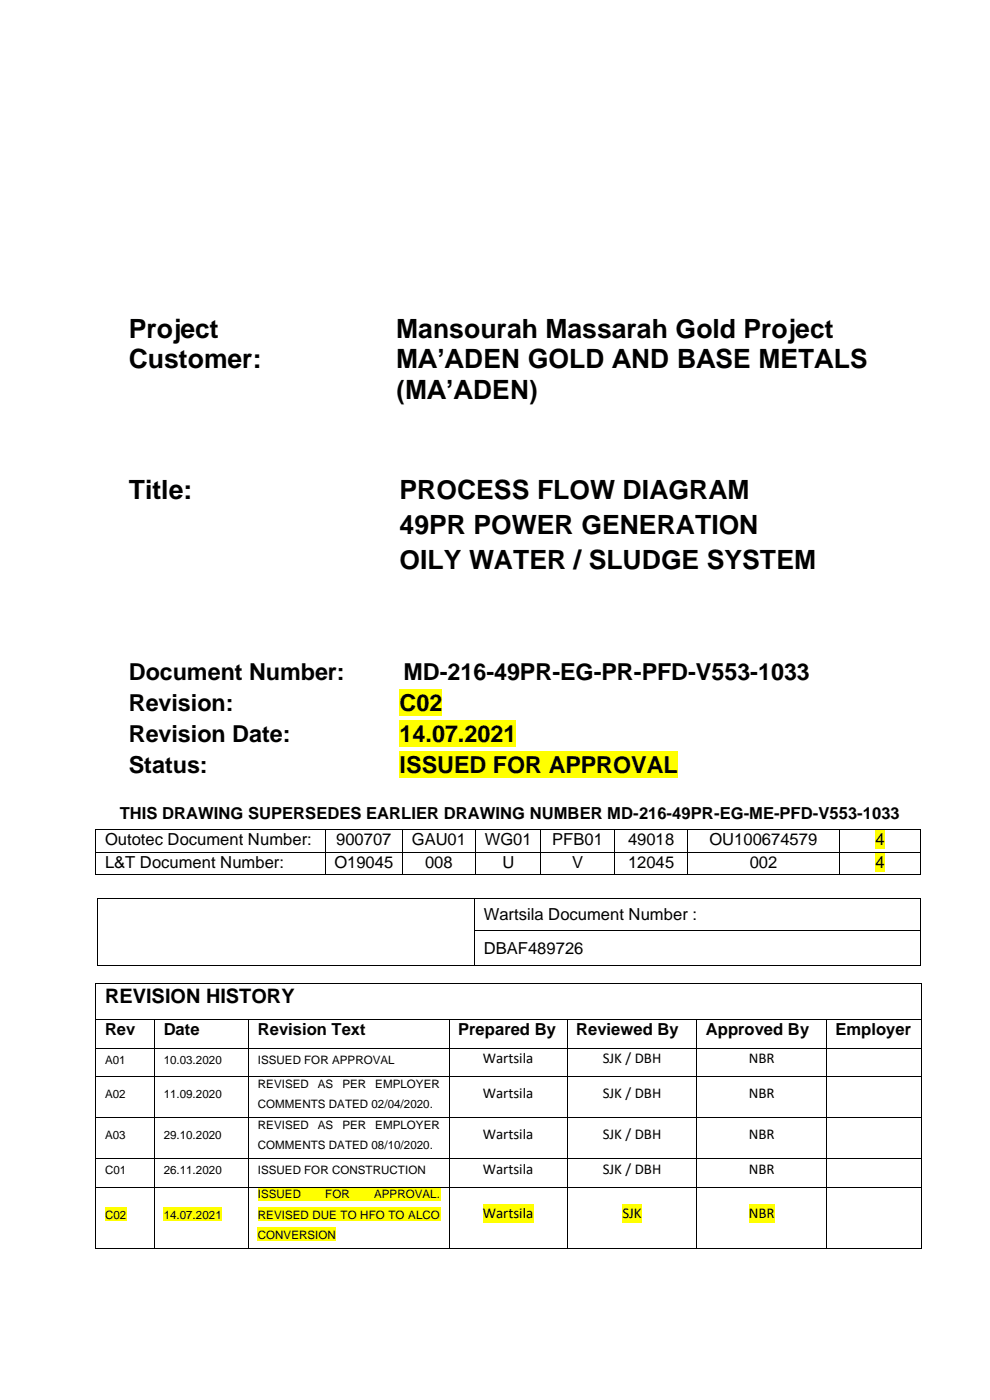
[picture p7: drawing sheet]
<svg xmlns="http://www.w3.org/2000/svg" width="210mm" height="297mm" viewBox="0 0 210 297" stroke-linecap="round" stroke-linejoin="round" font-family="sans-serif">
<defs><g id="words">
<g font-size="5.6">
<text x="27.3" y="71.6">Project</text>
<text x="84" y="71.6">Mansourah Massarah Gold Project</text>
<text x="27.3" y="78.1">Customer:</text>
<text x="84" y="78.1">MA’ADEN GOLD AND BASE METALS</text>
<text x="84" y="84.6">(MA’ADEN)</text>
<text x="27.3" y="105.9">Title:</text>
<text x="84.8" y="105.9">PROCESS FLOW DIAGRAM</text>
<text x="84.8" y="113.3">49PR POWER GENERATION</text>
<text x="84.8" y="120.8">OILY WATER / SLUDGE SYSTEM</text>
</g>
<g font-size="5">
<text x="27.3" y="144.4">Document Number:</text>
<text x="85.6" y="144.4">MD-216-49PR-EG-PR-PFD-V553-1033</text>
<text x="27.3" y="150.9">Revision:</text>
<text x="84.8" y="150.9">C02</text>
<text x="27.3" y="157.5">Revision Date:</text>
<text x="84.8" y="157.5">14.07.2021</text>
<text x="27.3" y="164">Status:</text>
<text x="84.8" y="164">I</text>
<text x="86.2" y="164">SSUED FOR APPROVAL</text>
</g>
<text font-size="4.2" x="22.3" y="212.8">REVISION HISTORY</text>
<g font-size="3.5">
<text x="25.4" y="173.7">THIS DRAWING SUPERSEDES EARLIER DRAWING NUMBER MD-216-49PR-EG-ME-PFD-V553-1033</text>
<text x="22.3" y="179.3">Outotec Document Number:</text>
<text x="71.3" y="179.3">900707</text>
<text x="87.4" y="179.3">GAU01</text>
<text x="102.8" y="179.3">WG01</text>
<text x="117.2" y="179.3">PFB01</text>
<text x="133.2" y="179.3">49018</text>
<text x="150.5" y="179.3">OU100674579</text>
<text x="185.7" y="179.3">4</text>
<text x="22.3" y="184.2">L&amp;T Document Number:</text>
<text x="70.9" y="184.2">O19045</text>
<text x="90.2" y="184.2">008</text>
<text x="106.6" y="184.2">U</text>
<text x="121.4" y="184.2">V</text>
<text x="133.2" y="184.2">12045</text>
<text x="159" y="184.2">002</text>
<text x="185.7" y="184.2">4</text>
<text x="102.6" y="195.3">Wartsila Document Number :</text>
<text x="102.6" y="202.3">DBAF489726</text>
<text x="22.3" y="219.7">Rev</text>
<text x="34.7" y="219.7">Date</text>
<text x="54.7" y="219.7">Revision Text</text>
<text x="97.2" y="219.7">Prepared By</text>
<text x="122.2" y="219.7">Reviewed By</text>
<text x="149.8" y="219.7">Approved By</text>
<text x="177.2" y="219.7">Employer</text>
</g>
<g font-size="3.2">
<text x="102.4" y="225.6">Wartsila</text>
<text x="127.9" y="225.6">SJK / DBH</text>
<text x="158.9" y="225.6">NBR</text>
<text x="102.4" y="233">Wartsila</text>
<text x="127.9" y="233">SJK / DBH</text>
<text x="158.9" y="233">NBR</text>
<text x="102.4" y="241.6">Wartsila</text>
<text x="127.9" y="241.6">SJK / DBH</text>
<text x="158.9" y="241.6">NBR</text>
<text x="102.4" y="249">Wartsila</text>
<text x="127.9" y="249">SJK / DBH</text>
<text x="158.9" y="249">NBR</text>
<text x="102.4" y="258.5">Wartsila</text>
<text x="132" y="258.5">SJK</text>
<text x="158.9" y="258.5">NBR</text>
</g>
<g font-size="2.5">
<text x="22.3" y="225.7">A01</text>
<text x="34.7" y="225.7">10.03.2020</text>
<text x="54.7" y="225.7">ISSUED FOR APPROVAL</text>
<text x="22.3" y="233">A02</text>
<text x="34.7" y="233">11.09.2020</text>
<text x="54.7" y="230.9">REVISED</text>
<text x="67.4" y="230.9">AS</text>
<text x="72.6" y="230.9">PER</text>
<text x="79.6" y="230.9">EMPLOYER</text>
<text x="54.7" y="235.2">COMMENTS DATED 02/04/2020.</text>
<text x="54.7" y="239.6">REVISED</text>
<text x="67.4" y="239.6">AS</text>
<text x="72.6" y="239.6">PER</text>
<text x="79.6" y="239.6">EMPLOYER</text>
<text x="22.3" y="241.8">A03</text>
<text x="34.7" y="241.8">29.10.2020</text>
<text x="54.7" y="243.9">COMMENTS DATED 08/10/2020.</text>
<text x="22.3" y="249.1">C01</text>
<text x="34.7" y="249.1">26.11.2020</text>
<text x="54.7" y="249.1">ISSUED FOR CONSTRUCTION</text>
<text x="54.7" y="254.3">ISSUED</text>
<text x="69" y="254.3">FOR</text>
<text x="79.4" y="254.3">APPROVAL.</text>
<text x="22.3" y="258.6">C02</text>
<text x="34.7" y="258.6">14.07.2021</text>
<text x="54.7" y="258.6">REVISED DUE TO HFO TO ALCO</text>
<text x="54.7" y="262.8">CONVERSION</text>
</g>
</g></defs>
<path d="M84.8 146.3h9v5.7h-9z" fill-rule="evenodd" fill="#ff0"/>
<g fill="#fff">
<path d="M25.4 152.8h57.5v6.6h-57.5z" fill-rule="evenodd"/>
<path d="M27.3 152.8h53.7v6.6h-53.7z" fill-rule="evenodd"/>
</g>
<path d="M84.8 152.8h24.7v5.7h-24.7z" fill-rule="evenodd" fill="#ff0"/>
<g fill="#fff">
<path d="M25.4 159.4h57.5v6.5h-57.5z" fill-rule="evenodd"/>
<path d="M27.3 159.4h53.7v6.5h-53.7z" fill-rule="evenodd"/>
</g>
<path d="M84.8 159.4h58.9v5.7h-58.9z" fill-rule="evenodd" fill="#ff0"/>
<g fill="#000">
<path d="M20.5 190.6h.2v.2h-.2z" fill-rule="evenodd"/>
<path d="M20.5 190.6h.2v.2h-.2z" fill-rule="evenodd"/>
<path d="M20.5 197.3h.2v.1h-.2z" fill-rule="evenodd"/>
<path d="M100.6 190.6h.2v.2h-.2z" fill-rule="evenodd"/>
<path d="M100.6 197.3h.2v.1h-.2z" fill-rule="evenodd"/>
<path d="M195.2 190.6h.2v.2h-.2z" fill-rule="evenodd"/>
<path d="M195.2 190.6h.2v.2h-.2z" fill-rule="evenodd"/>
<path d="M195.2 197.3h.2v.1h-.2z" fill-rule="evenodd"/>
<path d="M20.5 204.7h.2v.2h-.2z" fill-rule="evenodd"/>
<path d="M20.5 204.7h.2v.2h-.2z" fill-rule="evenodd"/>
<path d="M100.6 204.7h.2v.2h-.2z" fill-rule="evenodd"/>
<path d="M195.2 204.7h.2v.2h-.2z" fill-rule="evenodd"/>
<path d="M195.2 204.7h.2v.2h-.2z" fill-rule="evenodd"/>
</g>
<path d="M20.6 190.8v6.5M20.6 197.4v7.3M20.7 190.7h79.9M100.7 190.8v6.5M100.7 197.4v7.3M100.8 190.7h94.4M100.8 197.3h94.4M195.3 190.8v6.5M195.3 197.4v7.3M20.7 204.8h79.9M100.8 204.8h94.4" fill="none" stroke="#000" stroke-width=".21"/>
<path d="M185.7 176h2v4.1h-2z" fill-rule="evenodd" fill="#ff0"/>
<g fill="#000">
<path d="M20.3 175.9h.1v.1h-.1z" fill-rule="evenodd"/>
<path d="M20.3 175.9h.1v.1h-.1z" fill-rule="evenodd"/>
<path d="M68.9 175.9h.2v.1h-.2z" fill-rule="evenodd"/>
<path d="M85.3 175.9h.1v.1h-.1z" fill-rule="evenodd"/>
<path d="M100.9 175.9h.1v.1h-.1z" fill-rule="evenodd"/>
<path d="M114.7 175.9h.1v.1h-.1z" fill-rule="evenodd"/>
<path d="M130.3 175.9h.2v.1h-.2z" fill-rule="evenodd"/>
<path d="M145.9 175.9h.1v.1h-.1z" fill-rule="evenodd"/>
<path d="M177.9 175.9h.2v.1h-.2z" fill-rule="evenodd"/>
<path d="M195.3 175.9h.1v.1h-.1z" fill-rule="evenodd"/>
<path d="M195.3 175.9h.1v.1h-.1z" fill-rule="evenodd"/>
</g>
<g fill="none" stroke="#000" stroke-width=".21">
<path d="M20.4 176v4.7M20.4 176h48.5M69 176v4.7M69.1 176h16.2M85.4 176v4.7M85.4 176h15.5M100.9 176v4.7M101 176h13.7M114.7 176v4.7M114.8 176h15.5M130.4 176v4.7M130.5 176h15.4"/>
<path d="M145.9 176v4.7M146 176h31.9M178 176v4.7M178.1 176h17.2M195.4 176v4.7"/>
</g>
<path d="M185.7 180.9h2v4.1h-2z" fill-rule="evenodd" fill="#ff0"/>
<g fill="#000">
<path d="M20.3 180.7h.1v.2h-.1z" fill-rule="evenodd"/>
<path d="M20.3 185.6h.1v.1h-.1z" fill-rule="evenodd"/>
<path d="M20.3 185.6h.1v.1h-.1z" fill-rule="evenodd"/>
<path d="M68.9 180.7h.2v.2h-.2z" fill-rule="evenodd"/>
<path d="M68.9 185.6h.2v.1h-.2z" fill-rule="evenodd"/>
<path d="M85.3 180.7h.1v.2h-.1z" fill-rule="evenodd"/>
<path d="M85.3 185.6h.1v.1h-.1z" fill-rule="evenodd"/>
<path d="M100.9 180.7h.1v.2h-.1z" fill-rule="evenodd"/>
<path d="M100.9 185.6h.1v.1h-.1z" fill-rule="evenodd"/>
<path d="M114.7 180.7h.1v.2h-.1z" fill-rule="evenodd"/>
<path d="M114.7 185.6h.1v.1h-.1z" fill-rule="evenodd"/>
<path d="M130.3 180.7h.2v.2h-.2z" fill-rule="evenodd"/>
<path d="M130.3 185.6h.2v.1h-.2z" fill-rule="evenodd"/>
<path d="M145.9 180.7h.1v.2h-.1z" fill-rule="evenodd"/>
<path d="M145.9 185.6h.1v.1h-.1z" fill-rule="evenodd"/>
<path d="M177.9 180.7h.2v.2h-.2z" fill-rule="evenodd"/>
<path d="M177.9 185.6h.2v.1h-.2z" fill-rule="evenodd"/>
<path d="M195.3 180.7h.1v.2h-.1z" fill-rule="evenodd"/>
<path d="M195.3 185.6h.1v.1h-.1z" fill-rule="evenodd"/>
<path d="M195.3 185.6h.1v.1h-.1z" fill-rule="evenodd"/>
<path d="M20.3 208.7h.1v.2h-.1z" fill-rule="evenodd"/>
<path d="M20.3 208.7h.1v.2h-.1z" fill-rule="evenodd"/>
<path d="M20.3 216.2h.1v.2h-.1z" fill-rule="evenodd"/>
<path d="M32.7 216.2h.2v.2h-.2z" fill-rule="evenodd"/>
<path d="M52.7 216.2h.2v.2h-.2z" fill-rule="evenodd"/>
<path d="M95.2 216.2h.2v.2h-.2z" fill-rule="evenodd"/>
<path d="M120.3 216.2h.1v.2h-.1z" fill-rule="evenodd"/>
<path d="M147.8 216.2h.1v.2h-.1z" fill-rule="evenodd"/>
<path d="M175.3 216.2h.1v.2h-.1z" fill-rule="evenodd"/>
<path d="M195.4 208.7h.1v.2h-.1z" fill-rule="evenodd"/>
<path d="M195.4 208.7h.1v.2h-.1z" fill-rule="evenodd"/>
<path d="M195.4 216.2h.1v.2h-.1z" fill-rule="evenodd"/>
<path d="M20.3 222.4h.1v.2h-.1z" fill-rule="evenodd"/>
<path d="M20.3 228.4h.1v.2h-.1z" fill-rule="evenodd"/>
<path d="M20.3 237.1h.1v.2h-.1z" fill-rule="evenodd"/>
<path d="M32.7 222.4h.2v.2h-.2z" fill-rule="evenodd"/>
<path d="M32.7 228.4h.2v.2h-.2z" fill-rule="evenodd"/>
<path d="M32.7 237.1h.2v.2h-.2z" fill-rule="evenodd"/>
<path d="M52.7 222.4h.2v.2h-.2z" fill-rule="evenodd"/>
<path d="M52.7 228.4h.2v.2h-.2z" fill-rule="evenodd"/>
<path d="M52.7 237.1h.2v.2h-.2z" fill-rule="evenodd"/>
<path d="M95.2 222.4h.2v.2h-.2z" fill-rule="evenodd"/>
<path d="M95.2 228.4h.2v.2h-.2z" fill-rule="evenodd"/>
<path d="M95.2 237.1h.2v.2h-.2z" fill-rule="evenodd"/>
<path d="M120.3 222.4h.1v.2h-.1z" fill-rule="evenodd"/>
<path d="M120.3 228.4h.1v.2h-.1z" fill-rule="evenodd"/>
<path d="M120.3 237.1h.1v.2h-.1z" fill-rule="evenodd"/>
<path d="M147.8 222.4h.1v.2h-.1z" fill-rule="evenodd"/>
<path d="M147.8 228.4h.1v.2h-.1z" fill-rule="evenodd"/>
<path d="M147.8 237.1h.1v.2h-.1z" fill-rule="evenodd"/>
<path d="M175.3 222.4h.1v.2h-.1z" fill-rule="evenodd"/>
<path d="M175.3 228.4h.1v.2h-.1z" fill-rule="evenodd"/>
<path d="M175.3 237.1h.1v.2h-.1z" fill-rule="evenodd"/>
<path d="M195.4 222.4h.1v.2h-.1z" fill-rule="evenodd"/>
<path d="M195.4 228.4h.1v.2h-.1z" fill-rule="evenodd"/>
<path d="M195.4 237.1h.1v.2h-.1z" fill-rule="evenodd"/>
<path d="M20.3 245.8h.1v.2h-.1z" fill-rule="evenodd"/>
<path d="M32.7 245.8h.2v.2h-.2z" fill-rule="evenodd"/>
<path d="M52.7 245.8h.2v.2h-.2z" fill-rule="evenodd"/>
<path d="M95.2 245.8h.2v.2h-.2z" fill-rule="evenodd"/>
<path d="M120.3 245.8h.1v.2h-.1z" fill-rule="evenodd"/>
<path d="M147.8 245.8h.1v.2h-.1z" fill-rule="evenodd"/>
<path d="M175.3 245.8h.1v.2h-.1z" fill-rule="evenodd"/>
<path d="M195.4 245.8h.1v.2h-.1z" fill-rule="evenodd"/>
</g>
<g fill="none" stroke="#000" stroke-width=".21">
<path d="M20.4 180.9v4.7M20.4 180.8h48.5M20.4 185.7h48.5M69 180.9v4.7M69.1 180.8h16.2M69.1 185.7h16.2M85.4 180.9v4.7M85.4 180.8h15.5M85.4 185.7h15.5M100.9 180.9v4.7M101 180.8h13.7M101 185.7h13.7"/>
<path d="M114.7 180.9v4.7M114.8 180.8h15.5M114.8 185.7h15.5M130.4 180.9v4.7M130.5 180.8h15.4M130.5 185.7h15.4M145.9 180.9v4.7M146 180.8h31.9M146 185.7h31.9M178 180.9v4.7M178.1 180.8h17.2M178.1 185.7h17.2"/>
<path d="M195.4 180.9v4.7M20.4 208.9v7.3M20.4 216.4v6M20.4 208.8h175M20.4 216.3h12.3M32.8 216.4v6M32.9 216.3h19.8M52.8 216.4v6M52.9 216.3h42.3M95.3 216.4v6M95.4 216.3h24.9M120.3 216.4v6"/>
<path d="M120.4 216.3h27.4M147.9 216.4v6M147.9 216.3h27.4M175.3 216.4v6M175.4 216.3h20M195.4 208.9v7.3M195.4 216.4v6M20.4 222.6v5.8M20.4 228.6v8.5M20.4 237.3v8.5M20.4 222.5h12.3M20.4 228.5h12.3"/>
<path d="M20.4 237.2h12.3M32.8 222.6v5.8M32.8 228.6v8.5M32.8 237.3v8.5M32.9 222.5h19.8M32.9 228.5h19.8M32.9 237.2h19.8M52.8 222.6v5.8M52.8 228.6v8.5M52.8 237.3v8.5M52.9 222.5h42.3M52.9 228.5h42.3"/>
<path d="M52.9 237.2h42.3M95.3 222.6v5.8M95.3 228.6v8.5M95.3 237.3v8.5M95.4 222.5h24.9M95.4 228.5h24.9M95.4 237.2h24.9M120.3 222.6v5.8M120.3 228.6v8.5M120.3 237.3v8.5M120.4 222.5h27.4M120.4 228.5h27.4"/>
<path d="M120.4 237.2h27.4M147.9 222.6v5.8M147.9 228.6v8.5M147.9 237.3v8.5M147.9 222.5h27.4M147.9 228.5h27.4M147.9 237.2h27.4M175.3 222.6v5.8M175.3 228.6v8.5M175.3 237.3v8.5M175.4 222.5h20M175.4 228.5h20"/>
<path d="M175.4 237.2h20M195.4 222.6v5.8M195.4 228.6v8.5M195.4 237.3v8.5M20.4 246v5.8M20.4 245.9h12.3M32.8 246v5.8M32.9 245.9h19.8M52.8 246v5.8M52.9 245.9h42.3M95.3 246v5.8M95.4 245.9h24.9"/>
<path d="M120.3 246v5.8M120.4 245.9h27.4M147.9 246v5.8M147.9 245.9h27.4M175.3 246v5.8M175.4 245.9h20M195.4 246v5.8"/>
</g>
<g fill="#ff0">
<path d="M22.3 256.2h4.5v2.9h-4.5z" fill-rule="evenodd"/>
<path d="M34.7 256.2h12.4v2.9h-12.4z" fill-rule="evenodd"/>
<path d="M54.7 252h38.7v2.8h-38.7z" fill-rule="evenodd"/>
<path d="M54.7 256.2h38.7v2.9h-38.7z" fill-rule="evenodd"/>
<path d="M54.7 260.5h16.6v2.8h-16.6z" fill-rule="evenodd"/>
<path d="M102.4 255.5h10.8v3.8h-10.8z" fill-rule="evenodd"/>
<path d="M132 255.5h4.1v3.8h-4.1z" fill-rule="evenodd"/>
<path d="M158.9 255.5h5.5v3.8h-5.5z" fill-rule="evenodd"/>
</g>
<g fill="#000">
<path d="M20.3 251.8h.1v.2h-.1z" fill-rule="evenodd"/>
<path d="M32.7 251.8h.2v.2h-.2z" fill-rule="evenodd"/>
<path d="M52.7 251.8h.2v.2h-.2z" fill-rule="evenodd"/>
<path d="M95.2 251.8h.2v.2h-.2z" fill-rule="evenodd"/>
<path d="M120.3 251.8h.1v.2h-.1z" fill-rule="evenodd"/>
<path d="M147.8 251.8h.1v.2h-.1z" fill-rule="evenodd"/>
<path d="M175.3 251.8h.1v.2h-.1z" fill-rule="evenodd"/>
<path d="M195.4 251.8h.1v.2h-.1z" fill-rule="evenodd"/>
<path d="M20.3 264.7h.1v.2h-.1z" fill-rule="evenodd"/>
<path d="M20.3 264.7h.1v.2h-.1z" fill-rule="evenodd"/>
<path d="M32.7 264.7h.2v.2h-.2z" fill-rule="evenodd"/>
<path d="M52.7 264.7h.2v.2h-.2z" fill-rule="evenodd"/>
<path d="M95.2 264.7h.2v.2h-.2z" fill-rule="evenodd"/>
<path d="M120.3 264.7h.1v.2h-.1z" fill-rule="evenodd"/>
<path d="M147.8 264.7h.1v.2h-.1z" fill-rule="evenodd"/>
<path d="M175.3 264.7h.1v.2h-.1z" fill-rule="evenodd"/>
<path d="M195.4 264.7h.1v.2h-.1z" fill-rule="evenodd"/>
<path d="M195.4 264.7h.1v.2h-.1z" fill-rule="evenodd"/>
</g>
<g fill="none" stroke="#000" stroke-width=".21">
<path d="M20.4 252v12.7M20.4 251.9h12.3M32.8 252v12.7M32.9 251.9h19.8M52.8 252v12.7M52.9 251.9h42.3M95.3 252v12.7M95.4 251.9h24.9M120.3 252v12.7M120.4 251.9h27.4M147.9 252v12.7M147.9 251.9h27.4"/>
<path d="M175.3 252v12.7M175.4 251.9h20M195.4 252v12.7M20.4 264.8h12.3M32.9 264.8h19.8M52.9 264.8h42.3M95.4 264.8h24.9M120.4 264.8h27.4M147.9 264.8h27.4M175.4 264.8h20"/>
</g>
<use href="#words"/>
</svg>
